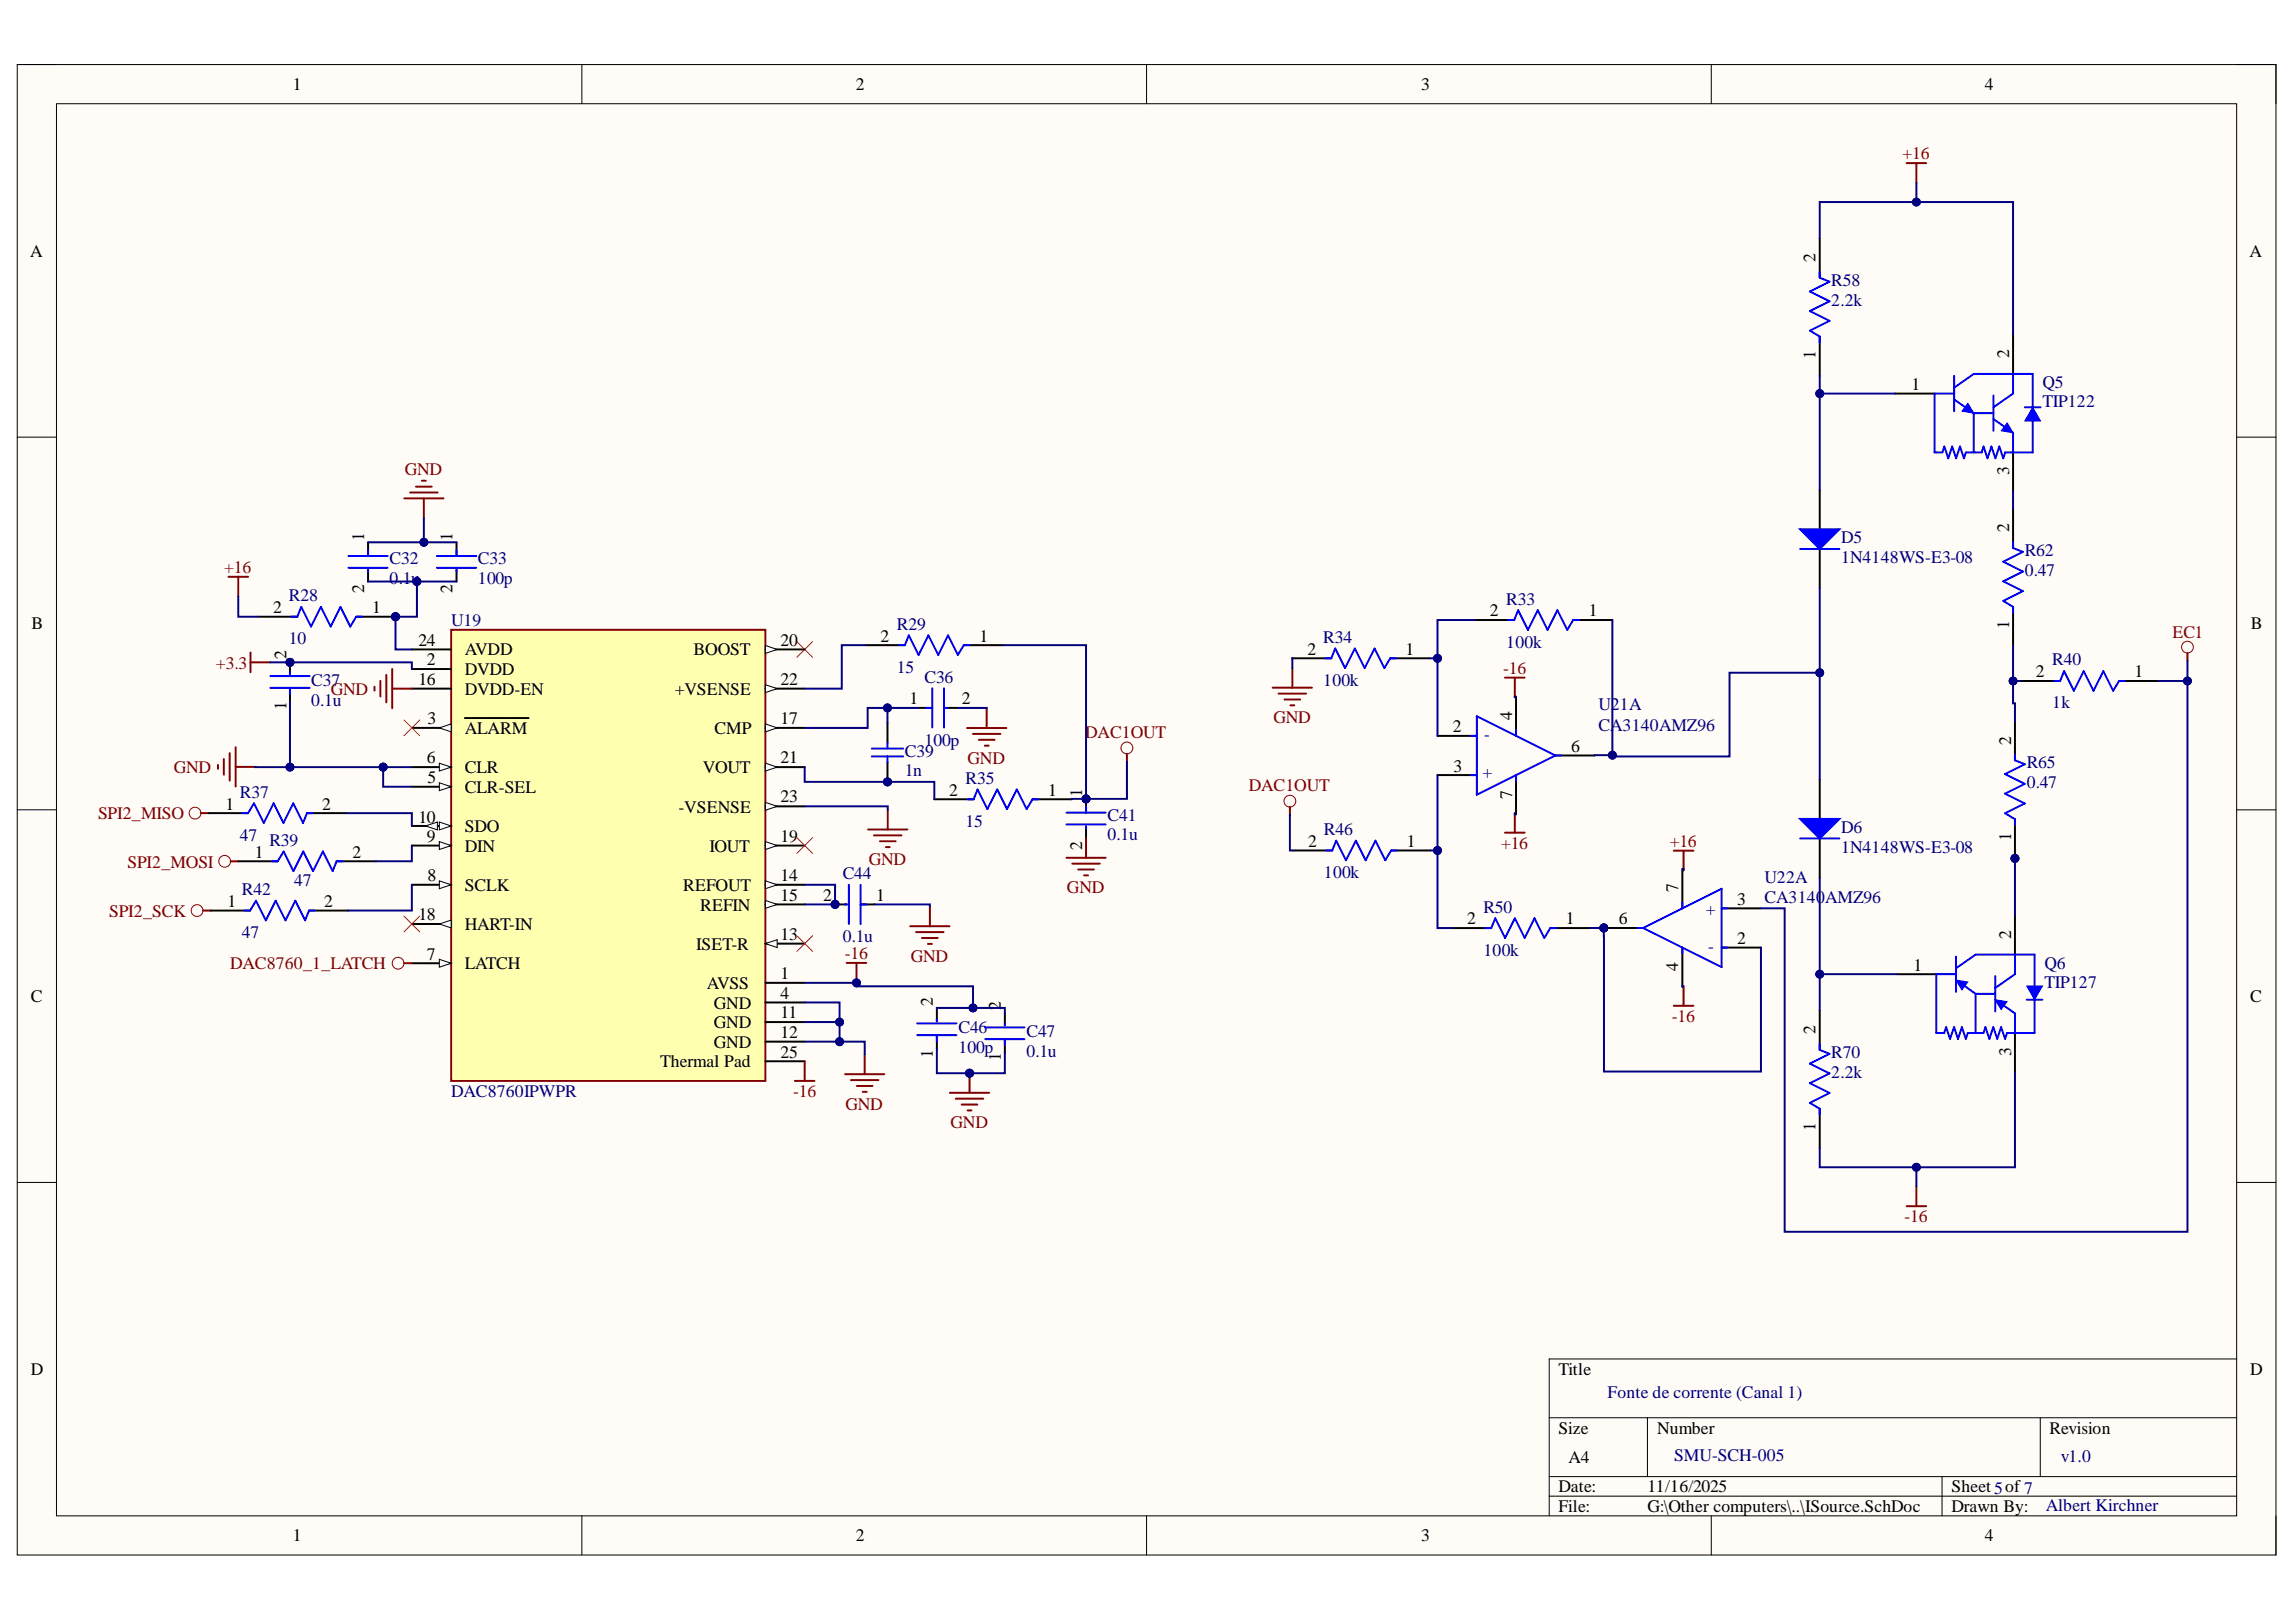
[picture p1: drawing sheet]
<svg xmlns="http://www.w3.org/2000/svg" width="297mm" height="210mm" viewBox="0 0 297 210" stroke-linecap="round" stroke-linejoin="round" font-family="sans-serif">
<defs><g id="words">
<g font-size="2.3">
<text x="37.9" y="11.7">1</text>
<text x="110.7" y="11.7">2</text>
<text x="183.9" y="11.7">3</text>
<text x="256.8" y="11.7">4</text>
<text x="3.9" y="33.3">A</text>
<text x="234.9" y="33.9" transform="rotate(-90 234.9 33.9)">2</text>
<text x="291" y="33.3">A</text>
<text x="234.9" y="46.5" transform="rotate(-90 234.9 46.5)">1</text>
<text x="259.9" y="46.4" transform="rotate(-90 259.9 46.4)">2</text>
<text x="247.3" y="50.4">1</text>
<text x="259.9" y="61.5" transform="rotate(-90 259.9 61.5)">3</text>
<text x="47.1" y="70" transform="rotate(-90 47.1 70)">1</text>
<text x="58.5" y="70" transform="rotate(-90 58.5 70)">1</text>
<text x="259.9" y="68.9" transform="rotate(-90 259.9 68.9)">2</text>
<text x="47.1" y="76.8" transform="rotate(-90 47.1 76.8)">2</text>
<text x="58.5" y="76.8" transform="rotate(-90 58.5 76.8)">2</text>
<text x="4.1" y="81.4">B</text>
<text x="35.4" y="79.3">2</text>
<text x="48.1" y="79.3">1</text>
<text x="54.1" y="83.6">24</text>
<text x="101" y="83.6">20</text>
<text x="113.9" y="83">2</text>
<text x="126.7" y="83">1</text>
<text x="192.8" y="79.8">2</text>
<text x="205.5" y="79.8">1</text>
<text x="259.9" y="81.4" transform="rotate(-90 259.9 81.4)">1</text>
<text x="291.2" y="81.4">B</text>
<text x="37" y="85.2" transform="rotate(-90 37 85.2)">2</text>
<text x="54.1" y="88.6">16</text>
<text x="55.2" y="86.1">2</text>
<text x="60.1" y="84.8">AVDD</text>
<text x="60.1" y="87.4">DVDD</text>
<text x="60.1" y="89.9">DVDD-EN</text>
<text x="87.3" y="89.9">+VSENSE</text>
<text x="89.7" y="84.8">BOOST</text>
<text x="101" y="88.6">22</text>
<text x="169.2" y="84.7">2</text>
<text x="181.8" y="84.7">1</text>
<text x="263.4" y="87.6">2</text>
<text x="276.2" y="87.6">1</text>
<text x="37" y="91.9" transform="rotate(-90 37 91.9)">1</text>
<text x="55.3" y="93.7">3</text>
<text x="60.1" y="95">ALARM</text>
<text x="92.4" y="95">CMP</text>
<text x="101" y="93.7">17</text>
<text x="117.7" y="91.2">1</text>
<text x="124.4" y="91.2">2</text>
<text x="187.9" y="94.8">2</text>
<text x="195.6" y="93.2" transform="rotate(-90 195.6 93.2)">4</text>
<text x="55.2" y="98.8">6</text>
<text x="55.3" y="101.3">5</text>
<text x="60.1" y="100">CLR</text>
<text x="90.9" y="100">VOUT</text>
<text x="101" y="98.8">21</text>
<text x="188" y="99.9">3</text>
<text x="203.2" y="97.3">6</text>
<text x="260.2" y="96.4" transform="rotate(-90 260.2 96.4)">2</text>
<text x="29.2" y="104.8">1</text>
<text x="41.7" y="104.8">2</text>
<text x="54.1" y="106.4">10</text>
<text x="60.1" y="102.6">CLR-SEL</text>
<text x="60.1" y="107.7">SDO</text>
<text x="87.8" y="105.2">-VSENSE</text>
<text x="101" y="103.8">23</text>
<text x="122.8" y="103">2</text>
<text x="135.6" y="103">1</text>
<text x="140" y="103.2" transform="rotate(-90 140 103.2)">1</text>
<text x="195.6" y="103.4" transform="rotate(-90 195.6 103.4)">7</text>
<text x="33" y="111">1</text>
<text x="45.6" y="111">2</text>
<text x="55.2" y="109">9</text>
<text x="60.1" y="110.2">DIN</text>
<text x="91.8" y="110.2">IOUT</text>
<text x="101" y="109">19</text>
<text x="140" y="110" transform="rotate(-90 140 110)">2</text>
<text x="169.2" y="109.6">2</text>
<text x="182" y="109.6">1</text>
<text x="260.2" y="108.9" transform="rotate(-90 260.2 108.9)">1</text>
<text x="29.4" y="117.3">1</text>
<text x="42" y="117.3">2</text>
<text x="54.1" y="119.1">18</text>
<text x="55.3" y="114.1">8</text>
<text x="60.1" y="115.3">SCLK</text>
<text x="88.4" y="115.3">REFOUT</text>
<text x="90.6" y="117.9">REFIN</text>
<text x="101" y="116.6">15</text>
<text x="101" y="114.1">14</text>
<text x="106.5" y="116.6">2</text>
<text x="113.3" y="116.6">1</text>
<text x="189.8" y="119.6">2</text>
<text x="202.6" y="119.6">1</text>
<text x="209.4" y="119.6">6</text>
<text x="217.1" y="115.5" transform="rotate(-90 217.1 115.5)">7</text>
<text x="224.7" y="117.1">3</text>
<text x="55.2" y="124.2">7</text>
<text x="60.1" y="125.5">LATCH</text>
<text x="60.1" y="120.4">HART-IN</text>
<text x="90.1" y="122.9">ISET-R</text>
<text x="101" y="121.7">13</text>
<text x="217.1" y="125.7" transform="rotate(-90 217.1 125.7)">4</text>
<text x="224.7" y="122.2">2</text>
<text x="247.6" y="125.6">1</text>
<text x="260.2" y="121.5" transform="rotate(-90 260.2 121.5)">2</text>
<text x="4" y="129.7">C</text>
<text x="91.4" y="128">AVSS</text>
<text x="92.4" y="130.5">GND</text>
<text x="101" y="126.7">1</text>
<text x="101" y="129.3">4</text>
<text x="101" y="131.8">11</text>
<text x="120.7" y="130.2" transform="rotate(-90 120.7 130.2)">2</text>
<text x="129.5" y="130.7" transform="rotate(-90 129.5 130.7)">2</text>
<text x="291.1" y="129.7">C</text>
<text x="92.4" y="135.6">GND</text>
<text x="92.4" y="133.1">GND</text>
<text x="101" y="134.3">12</text>
<text x="101" y="136.9">25</text>
<text x="120.7" y="136.9" transform="rotate(-90 120.7 136.9)">1</text>
<text x="129.5" y="137.4" transform="rotate(-90 129.5 137.4)">1</text>
<text x="234.9" y="133.8" transform="rotate(-90 234.9 133.8)">2</text>
<text x="260.2" y="136.7" transform="rotate(-90 260.2 136.7)">3</text>
<text x="85.4" y="138.1">Thermal Pad</text>
<text x="234.9" y="146.4" transform="rotate(-90 234.9 146.4)">1</text>
<text x="4" y="177.9">D</text>
<text x="201.6" y="177.9">Title</text>
<text x="291.1" y="177.9">D</text>
<text x="201.6" y="185.5">Size</text>
<text x="214.4" y="185.5">Number</text>
<text x="265.2" y="185.5">Revision</text>
<text x="202.9" y="189.3">A4</text>
<text x="201.6" y="193.1">Date:</text>
<text x="201.6" y="195.7">File:</text>
<text x="213.1" y="193.1">11/16/2025</text>
<text x="213.1" y="195.7">G:\Other computers\..\ISource.SchDoc</text>
<text x="252.5" y="193.1">Sheet5of 7</text>
<text x="252.5" y="195.7">Drawn By:</text>
<text x="37.9" y="199.5">1</text>
<text x="110.7" y="199.5">2</text>
<text x="183.9" y="199.5">3</text>
<text x="256.8" y="199.5">4</text>
</g>
<g font-size="2.3" fill="#800000">
<text x="246.1" y="20.6">+16</text>
<text x="52.4" y="61.5">GND</text>
<text x="29" y="74.2">+16</text>
<text x="281.1" y="82.5">EC1</text>
<text x="27.9" y="86.5">+3.3</text>
<text x="42.8" y="89.9">GND</text>
<text x="194.5" y="87.2">-16</text>
<text x="140.4" y="95.6">DAC1OUT</text>
<text x="164.8" y="93.6">GND</text>
<text x="22.5" y="100">GND</text>
<text x="125.2" y="98.8">GND</text>
<text x="12.7" y="106">SPI2_MISO</text>
<text x="161.5" y="102.4">DAC1OUT</text>
<text x="16.5" y="112.3">SPI2_MOSI</text>
<text x="112.4" y="111.9">GND</text>
<text x="194.2" y="109.8">+16</text>
<text x="216" y="109.6">+16</text>
<text x="14.1" y="118.6">SPI2_SCK</text>
<text x="138" y="115.6">GND</text>
<text x="29.8" y="125.5">DAC8760_1_LATCH</text>
<text x="109.3" y="124.1">-16</text>
<text x="117.8" y="124.4">GND</text>
<text x="216.3" y="132.2">-16</text>
<text x="102.6" y="141.9">-16</text>
<text x="109.4" y="143.6">GND</text>
<text x="123" y="146">GND</text>
<text x="246.4" y="158.2">-16</text>
</g>
<g font-size="2.3" fill="#000080">
<text x="236.9" y="37">R58</text>
<text x="236.9" y="39.5">2.2k</text>
<text x="264.2" y="50.2">Q5</text>
<text x="264.2" y="52.7">TIP122</text>
<text x="238.2" y="70.3">D5</text>
<text x="261.9" y="72">R62</text>
<text x="37.4" y="77.8">R28</text>
<text x="50.4" y="73">C32</text>
<text x="50.4" y="75.5">0.1u</text>
<text x="61.8" y="73">C33</text>
<text x="61.8" y="75.5">100p</text>
<text x="238.2" y="72.8">1N4148WS-E3-08</text>
<text x="261.9" y="74.5">0.47</text>
<text x="37.4" y="83.4">10</text>
<text x="58.4" y="81">U19</text>
<text x="116" y="81.5">R29</text>
<text x="171.2" y="83.2">R34</text>
<text x="194.9" y="78.2">R33</text>
<text x="194.9" y="83.8">100k</text>
<text x="40.3" y="88.8">C37</text>
<text x="116" y="87.1">15</text>
<text x="119.6" y="88.4">C36</text>
<text x="171.2" y="88.8">100k</text>
<text x="265.5" y="86.1">R40</text>
<text x="40.3" y="91.3">0.1u</text>
<text x="192.8" y="94.7" transform="rotate(-180 192.8 94.7)">-</text>
<text x="206.8" y="91.9">U21A</text>
<text x="206.8" y="94.5">CA3140AMZ96</text>
<text x="265.5" y="91.7">1k</text>
<text x="117.1" y="97.9">C39</text>
<text x="117.1" y="100.4">1n</text>
<text x="119.6" y="96.5">100p</text>
<text x="124.9" y="101.5">R35</text>
<text x="193.1" y="99.5" transform="rotate(-180 193.1 99.5)">+</text>
<text x="262.2" y="99.4">R65</text>
<text x="262.2" y="102">0.47</text>
<text x="31" y="103.2">R37</text>
<text x="124.9" y="107">15</text>
<text x="143.3" y="106.2">C41</text>
<text x="238.2" y="107.8">D6</text>
<text x="31" y="108.8">47</text>
<text x="34.8" y="109.5">R39</text>
<text x="109" y="113.8">C44</text>
<text x="143.3" y="108.7">0.1u</text>
<text x="171.3" y="108.1">R46</text>
<text x="171.3" y="113.6">100k</text>
<text x="238.2" y="110.3">1N4148WS-E3-08</text>
<text x="31.3" y="115.8">R42</text>
<text x="38.1" y="114.6">47</text>
<text x="191.9" y="118.1">R50</text>
<text x="220.7" y="118.4">+</text>
<text x="228.3" y="114.3">U22A</text>
<text x="228.3" y="116.8">CA3140</text>
<text x="236.1" y="116.8">AMZ96</text>
<text x="31.3" y="121.4">47</text>
<text x="109" y="121.9">0.1u</text>
<text x="191.9" y="123.7">100k</text>
<text x="221" y="123.2">-</text>
<text x="264.5" y="125.4">Q6</text>
<text x="264.5" y="127.9">TIP127</text>
<text x="124" y="133.7">C46</text>
<text x="124" y="136.3">100p</text>
<text x="132.8" y="134.2">C47</text>
<text x="132.8" y="136.8">0.1u</text>
<text x="236.9" y="136.9">R70</text>
<text x="58.4" y="141.9">DAC8760IPWPR</text>
<text x="236.9" y="139.5">2.2k</text>
<text x="208" y="181">Fonte de corrente (Canal 1)</text>
<text x="216.6" y="189.1">SMU-SCH-005</text>
<text x="266.6" y="189.2">v1.0</text>
<text x="264.7" y="195.6">Albert Kirchner</text>
</g>
</g></defs>
<path d="M2.2 8.4h292.2v192.8h-292.2z" fill-rule="evenodd" fill="#fffcf8"/>
<path d="M2.2 8.4h292.2v192.8h-292.2z" fill="none" stroke="#000" stroke-width=".13"/>
<path d="M7.3 13.4h282.1v182.8h-282.1z" fill-rule="evenodd" fill="#fffcf8"/>
<g fill="none" stroke="#000" stroke-width=".13">
<path d="M2.2 8.3h5.1M7.3 13.4h282.1v182.8h-282.1zM75.3 8.3v5.1M148.3 8.3v5.1M221.4 8.4v5M289.4 8.4h5v5M2.2 56.6h5.1M289.4 56.6h5M2.2 104.8h5.1M289.4 104.8h5M2.2 153h5.1M289.4 153h5"/>
<path d="M289.4 175.9h-89v20.3M75.3 196.2v5M148.3 196.2v5M200.4 183.5h89M200.4 191.1h89M200.4 193.6h89M213.1 183.5v7.6M221.4 196.2v5M251.2 191.1v5.1M264 183.5v7.6M294.4 196.2v5"/>
</g>
<path d="M246.7 21.1h2.5M247.9 21.1v2.6" fill="none" stroke="#800000" stroke-width=".25"/>
<path d="M245.2 50.9h5.1M260.4 43.3v5.1M260.4 58.5v5.1" fill="none" stroke="#000" stroke-width=".25"/>
<path d="M252.8 50.9h-2.5v7.6h.2M255.3 48.4h7.7v4.3M257.9 53.5h-2.6v5M260.4 48.4v2.5M262 52.7h2M263 54.5v4h-2.6v-2.5" fill="none" stroke="#00f" stroke-width=".25"/>
<path d="M263 52.7l1 1.8h-2z" fill="#00f"/>
<path d="M263 52.7l1 1.8h-2z" fill="none" stroke="#00f" stroke-width=".13"/>
<path d="M252.8 48.6v4.6M255.1 58.5h.5M255.3 48.4l-2.5 1.8M257.9 51.2v4.5M257.9 54.2l2.5 1.8M260.2 58.5h.2M260.4 50.9l-2.5 1.8" fill="none" stroke="#00f" stroke-width=".25"/>
<path d="M259.7 54.7l.7 1.3-1.5-.3z" fill="#00f"/>
<path d="M259.7 54.7l.7 1.3-1.5-.3z" fill="none" stroke="#00f" stroke-width=".13"/>
<path d="M252.8 51.7l2.5 1.8" fill="none" stroke="#00f" stroke-width=".25"/>
<path d="M254.6 52.2l.7 1.3-1.5-.3z" fill="#00f"/>
<path d="M254.6 52.2l.7 1.3-1.5-.3z" fill="none" stroke="#00f" stroke-width=".13"/>
<path d="M235.4 35.2v.7l1.3 .6-2.5 1.2 2.5 1.3-2.5 1.3 2.5 1.2-2.5 1.3 1.2 .8v.7M250.5 58.5h.8l.2-.7 .6 1.5 .5-1.5 .5 1.5 .5-1.5 .5 1.5 .2-.8h.8M255.6 58.5h.8l.2-.7 .5 1.5 .5-1.5 .6 1.5 .5-1.5 .5 1.5 .2-.8h.8" fill="none" stroke="#00f" stroke-width=".25"/>
<path d="M235.4 30.9v5M235.4 43.6v5M235.4 63.4v5.1M235.4 71v5.1" fill="none" stroke="#000" stroke-width=".25"/>
<path d="M232.9 68.5h5.1l-2.6 2.5z" fill="#00f"/>
<path d="M232.9 68.5h5.1l-2.6 2.5zM232.9 71h5.1M260.4 70.2v.7l1.3 .5-2.5 1.3 2.5 1.3-2.5 1.2 2.5 1.3-2.5 1.3 1.2 .7v.8M171.5 85.2h.7l.5-1.3 1.3 2.6 1.3-2.6 1.3 2.6 1.2-2.6 1.3 2.6 .8-1.3h.7M190.3 95.2h.8M191.1 92.7l10.1 5.1-10.1 5zM195.1 80.2h.8l.5-1.2 1.3 2.5 1.2-2.5 1.3 2.5 1.3-2.5 1.3 2.5 .7-1.3h.8M196.1 94.5v.7M201.2 97.8h.8M265.8 88.1h.7l.5-1.2 1.3 2.5 1.3-2.5 1.2 2.5 1.3-2.5 1.3 2.5 .7-1.3h.8M190.3 100.3h.8M196.1 100.3v.8" fill="none" stroke="#00f" stroke-width=".25"/>
<g fill="none" stroke="#000" stroke-width=".25">
<path d="M260.4 65.8v5.1M260.4 78.5v5.1M167.2 85.2h5M179.9 85.2h5M186 95.2h5.1M190.8 80.2h5.1M196.1 90.2v5M201.2 97.8h5.1M203.5 80.2h5.1M261.4 88.1h5.1M274.1 88.1h5.1M186 100.3h5.1"/>
<path d="M196.1 100.3v5.1M235.4 100.9v5.1M235.4 108.5v5.1"/>
</g>
<g fill="none" stroke="#800000" stroke-width=".13">
<circle cx="283" cy="83.7" r=".76"/>
<circle cx="166.9" cy="103.7" r=".76"/>
</g>
<path d="M164.7 89h5M165.4 89.8h3.6M166.2 90.5h2M166.9 91.3h.5M167.2 86.5v2.5M194.7 87.7h2.5M196 87.7v2.5M283 84.5v1M166.9 104.4v1.1M194.7 107.8h2.5M196 105.2v2.6" fill="none" stroke="#800000" stroke-width=".25"/>
<path d="M232.9 106h5.1l-2.6 2.5z" fill="#00f"/>
<path d="M171.6 110.1h.8l.5-1.3 1.2 2.5 1.3-2.5 1.3 2.5 1.2-2.5 1.3 2.5 .8-1.2h.7M232.9 106h5.1l-2.6 2.5zM232.9 108.5h5.1" fill="none" stroke="#00f" stroke-width=".25"/>
<path d="M167.3 110.1h5.1M180 110.1h5.1" fill="none" stroke="#000" stroke-width=".25"/>
<path d="M52.3 64.5h5.1M53.1 63.7h3.5M53.8 63h2.1M54.6 62.2h.5M54.8 64.5v2.5" fill="none" stroke="#800000" stroke-width=".25"/>
<circle cx="260.7" cy="111.1" r=".51" fill="#000080"/>
<circle cx="260.7" cy="111.1" r=".51" fill="none" stroke="#000080" stroke-width=".13"/>
<path d="M260.7 106v5.1" fill="none" stroke="#000" stroke-width=".25"/>
<circle cx="260.7" cy="111.1" r=".51" fill="#000080"/>
<circle cx="260.7" cy="111.1" r=".51" fill="none" stroke="#000080" stroke-width=".13"/>
<path d="M47.6 70.2v1.8M47.6 73.7v1.6M59.1 70.2v1.8M59.1 73.7v1.6M260.7 93.3v5.1" fill="none" stroke="#000" stroke-width=".25"/>
<path d="M45.1 72h5.1M45.1 73.5h5.1M47.6 71.2v.8M47.6 73.7v.3M56.5 72h5.1M56.5 73.5h5.1M59.1 71.2v.8M59.1 73.7v.3M260.7 97.6v.8l1.2 .5-2.5 1.3 2.5 1.2-2.5 1.3 2.5 1.3-2.5 1.2 1.3 .8v.8" fill="none" stroke="#00f" stroke-width=".25"/>
<path d="M216.5 110.1h2.6M217.8 110.1v2.5" fill="none" stroke="#800000" stroke-width=".25"/>
<circle cx="207.5" cy="120.1" r=".51" fill="#000080"/>
<circle cx="207.5" cy="120.1" r=".51" fill="none" stroke="#000080" stroke-width=".13"/>
<path d="M222.7 117.5h5.1M207.5 120.1h5.1M222.7 122.6h5.1" fill="none" stroke="#000" stroke-width=".25"/>
<circle cx="207.5" cy="120.1" r=".51" fill="#000080"/>
<circle cx="207.5" cy="120.1" r=".51" fill="none" stroke="#000080" stroke-width=".13"/>
<path d="M217.6 112.5v5M187.9 120.1h5M200.6 120.1h5M217.6 122.6v5.1" fill="none" stroke="#000" stroke-width=".25"/>
<path d="M217.6 116.8v.7M222.7 117.5h.8M192.2 120.1h.7l.5-1.3 1.3 2.6 1.3-2.6 1.3 2.6 1.2-2.6 1.3 2.6 .8-1.3h.7M211.8 120.1h.8M212.6 120.1l10.1-5.1v10.2zM217.6 122.6v.8M222.7 122.6h.8" fill="none" stroke="#00f" stroke-width=".25"/>
<path d="M29.6 74.6h2.5M30.8 74.6v2.6" fill="none" stroke="#800000" stroke-width=".25"/>
<circle cx="51.2" cy="79.8" r=".51" fill="#000080"/>
<circle cx="51.2" cy="79.8" r=".51" fill="none" stroke="#000080" stroke-width=".13"/>
<path d="M46.1 79.8h5.1" fill="none" stroke="#000" stroke-width=".25"/>
<circle cx="51.2" cy="79.8" r=".51" fill="#000080"/>
<circle cx="51.2" cy="79.8" r=".51" fill="none" stroke="#000080" stroke-width=".13"/>
<path d="M33.4 79.8h5.1M260.7 118.5v5M245.4 126.1h5.1M260.7 133.7v5.1" fill="none" stroke="#000" stroke-width=".25"/>
<path d="M37.7 79.8h.8l.5-1.3 1.2 2.6 1.3-2.6 1.3 2.6 1.3-2.6 1.2 2.6 .8-1.3h.7M253.1 126.1h-2.6v7.6h.3M255.6 123.5h7.6v4.1M258.1 128.6h-2.5v5.1M260.7 123.5v2.6M260.7 131.1v2.6M262.2 129.4h2M263.2 129.4v4.3" fill="none" stroke="#00f" stroke-width=".25"/>
<path d="M262.2 127.6h2l-1 1.8z" fill="#00f"/>
<path d="M262.2 127.6h2l-1 1.8z" fill="none" stroke="#00f" stroke-width=".13"/>
<path d="M253.1 123.8v4.6M253.8 127.3l1.8 1.3M255.6 123.5l-2.5 1.8" fill="none" stroke="#00f" stroke-width=".25"/>
<path d="M253.1 126.8l1.5 .3-.8 1z" fill="#00f"/>
<path d="M253.1 126.8l1.5 .3-.8 1z" fill="none" stroke="#00f" stroke-width=".13"/>
<path d="M258.1 126.3v4.6M258.9 129.9l1.8 1.2M260.7 126.1l-2.6 1.8" fill="none" stroke="#00f" stroke-width=".25"/>
<path d="M258.1 129.4l1.6 .2-.8 1z" fill="#00f"/>
<path d="M258.1 129.4l1.6 .2-.8 1z" fill="none" stroke="#00f" stroke-width=".13"/>
<path d="M116.3 83.5h.8l.5-1.3 1.2 2.6 1.3-2.6 1.3 2.6 1.3-2.6 1.2 2.6 .8-1.3h.7M250.8 133.7h.7l.3-.8 .5 1.5 .5-1.5 .5 1.5 .5-1.5 .5 1.5 .3-.7h2l.3-.8 .5 1.5 .5-1.5 .5 1.5 .5-1.5 .5 1.5 .3-.7h3.5" fill="none" stroke="#00f" stroke-width=".25"/>
<path d="M112 83.5h5.1M124.7 83.5h5.1" fill="none" stroke="#000" stroke-width=".25"/>
<path d="M103.1 83l2 2.1M105.1 83l-2 2.1" fill="none" stroke="#f00" stroke-width=".13"/>
<path d="M58.4 81.5h40.6v58.4h-40.6z" fill-rule="evenodd" fill="#ffffb0"/>
<path d="M58.4 81.5h40.6v58.4h-40.6z" fill="none" stroke="#800000" stroke-width=".25"/>
<path d="M53.3 84h5.1M53.3 86.6h5.1M53.3 89.1h5.1M53.3 99.3h5.1" fill="none" stroke="#000" stroke-width=".25"/>
<path d="M56.8 98.8l1.6 .5-1.6 .5z" fill="#f8fcff"/>
<path d="M56.8 98.8l1.6 .5-1.6 .5z" fill="none" stroke="#000" stroke-width=".13"/>
<path d="M53.3 101.8h5.1" fill="none" stroke="#000" stroke-width=".25"/>
<path d="M56.8 101.3l1.6 .5-1.6 .5z" fill="#f8fcff"/>
<path d="M56.8 101.3l1.6 .5-1.6 .5z" fill="none" stroke="#000" stroke-width=".13"/>
<path d="M53.3 94.2h5.1" fill="none" stroke="#000" stroke-width=".25"/>
<path d="M56.8 94.2l1.6-.5v1z" fill="#f8fcff"/>
<path d="M56.8 94.2l1.6-.5v1z" fill="none" stroke="#000" stroke-width=".13"/>
<path d="M60.1 92.9h8.3M99 122.1h5.1" fill="none" stroke="#000" stroke-width=".25"/>
<path d="M99 122.1l1.5-.5v1z" fill="#f8fcff"/>
<path d="M99 122.1l1.5-.5v1z" fill="none" stroke="#000" stroke-width=".13"/>
<path d="M99 89.1h5.1" fill="none" stroke="#000" stroke-width=".25"/>
<path d="M99 88.6l1.5 .5-1.5 .5z" fill="#f8fcff"/>
<path d="M99 88.6l1.5 .5-1.5 .5z" fill="none" stroke="#000" stroke-width=".13"/>
<path d="M99 104.3h5.1" fill="none" stroke="#000" stroke-width=".25"/>
<path d="M99 103.8l1.5 .5-1.5 .6z" fill="#f8fcff"/>
<path d="M99 103.8l1.5 .5-1.5 .6z" fill="none" stroke="#000" stroke-width=".13"/>
<path d="M99 84h5.1" fill="none" stroke="#000" stroke-width=".25"/>
<path d="M99 83.5l1.5 .5-1.5 .6z" fill="#f8fcff"/>
<path d="M99 83.5l1.5 .5-1.5 .6z" fill="none" stroke="#000" stroke-width=".13"/>
<path d="M99 94.2h5.1" fill="none" stroke="#000" stroke-width=".25"/>
<path d="M99 93.7l1.5 .5-1.5 .5z" fill="#f8fcff"/>
<path d="M99 93.7l1.5 .5-1.5 .5z" fill="none" stroke="#000" stroke-width=".13"/>
<path d="M53.3 109.4h5.1" fill="none" stroke="#000" stroke-width=".25"/>
<path d="M56.8 108.9l1.6 .5-1.6 .5z" fill="#f8fcff"/>
<path d="M56.8 108.9l1.6 .5-1.6 .5z" fill="none" stroke="#000" stroke-width=".13"/>
<path d="M99 99.3h5.1" fill="none" stroke="#000" stroke-width=".25"/>
<path d="M99 98.8l1.5 .5-1.5 .5z" fill="#f8fcff"/>
<path d="M99 98.8l1.5 .5-1.5 .5z" fill="none" stroke="#000" stroke-width=".13"/>
<path d="M99 109.4h5.1" fill="none" stroke="#000" stroke-width=".25"/>
<path d="M99 108.9l1.5 .5-1.5 .5z" fill="#f8fcff"/>
<path d="M99 108.9l1.5 .5-1.5 .5z" fill="none" stroke="#000" stroke-width=".13"/>
<path d="M53.3 124.7h5.1" fill="none" stroke="#000" stroke-width=".25"/>
<path d="M56.8 124.1l1.6 .6-1.6 .5z" fill="#f8fcff"/>
<path d="M56.8 124.1l1.6 .6-1.6 .5z" fill="none" stroke="#000" stroke-width=".13"/>
<path d="M99 117h5.1" fill="none" stroke="#000" stroke-width=".25"/>
<path d="M99 116.5l1.5 .5-1.5 .5z" fill="#f8fcff"/>
<path d="M99 116.5l1.5 .5-1.5 .5z" fill="none" stroke="#000" stroke-width=".13"/>
<path d="M99 114.5h5.1" fill="none" stroke="#000" stroke-width=".25"/>
<path d="M99 114l1.5 .5-1.5 .5z" fill="#f8fcff"/>
<path d="M99 114l1.5 .5-1.5 .5z" fill="none" stroke="#000" stroke-width=".13"/>
<path d="M53.3 114.5h5.1" fill="none" stroke="#000" stroke-width=".25"/>
<path d="M56.8 114l1.6 .5-1.6 .5z" fill="#f8fcff"/>
<path d="M56.8 114l1.6 .5-1.6 .5z" fill="none" stroke="#000" stroke-width=".13"/>
<path d="M53.3 106.9h5.1" fill="none" stroke="#000" stroke-width=".25"/>
<path d="M56.8 106.4l1.6 .5-1.6 .5z" fill="#f8fcff"/>
<path d="M56.8 106.4l1.6 .5-1.6 .5z" fill="none" stroke="#000" stroke-width=".13"/>
<path d="M55.1 106.9l1.5-.5v1z" fill="#f8fcff"/>
<path d="M55.1 106.9l1.5-.5v1z" fill="none" stroke="#000" stroke-width=".13"/>
<path d="M53.3 119.6h5.1M99 134.8h5.1" fill="none" stroke="#000" stroke-width=".25"/>
<path d="M56.8 119.6l1.6-.5v1z" fill="#f8fcff"/>
<path d="M56.8 119.6l1.6-.5v1z" fill="none" stroke="#000" stroke-width=".13"/>
<path d="M99 127.2h5.1M99 129.7h5.1M99 132.3h5.1M99 137.3h5.1" fill="none" stroke="#000" stroke-width=".25"/>
<path d="M32.4 84.4v2.6M32.4 85.7h2.5M48.5 88.9v.5M49.2 88.1v2M50 87.3v3.6M50.7 86.6v5.1M50.7 89.1h2.6M216.5 130.2h2.6M217.8 127.6v2.6" fill="none" stroke="#800000" stroke-width=".25"/>
<circle cx="37.5" cy="85.7" r=".51" fill="#000080"/>
<circle cx="37.5" cy="85.7" r=".51" fill="none" stroke="#000080" stroke-width=".13"/>
<path d="M37.5 85.7v1.5M37.5 89v1.8" fill="none" stroke="#000" stroke-width=".25"/>
<circle cx="37.5" cy="85.7" r=".51" fill="#000080"/>
<circle cx="37.5" cy="85.7" r=".51" fill="none" stroke="#000080" stroke-width=".13"/>
<path d="M35 89h5.1M35 87.5h5.1M37.5 87v.2M37.5 89v.8M119.8 91.6h.8M120.6 89.1v5M122.1 89.1v5M122.4 91.6h.2" fill="none" stroke="#00f" stroke-width=".25"/>
<path d="M118.8 91.6h1.8M122.4 91.6h1.5" fill="none" stroke="#000" stroke-width=".25"/>
<path d="M125.1 94.2h5.1M125.9 95h3.5M126.6 95.7h2.1M127.4 96.5h.5M127.7 91.7v2.5M145.8 97.6v1" fill="none" stroke="#800000" stroke-width=".25"/>
<path d="M52.3 93.2l2 2M54.3 93.2l-2 2" fill="none" stroke="#f00" stroke-width=".13"/>
<circle cx="145.8" cy="96.8" r=".76" fill="none" stroke="#800000" stroke-width=".13"/>
<circle cx="114.8" cy="101.2" r=".51" fill="#000080"/>
<circle cx="114.8" cy="101.2" r=".51" fill="none" stroke="#000080" stroke-width=".13"/>
<path d="M114.8 98.6v2.6" fill="none" stroke="#000" stroke-width=".25"/>
<circle cx="114.8" cy="101.2" r=".51" fill="#000080"/>
<circle cx="114.8" cy="101.2" r=".51" fill="none" stroke="#000080" stroke-width=".13"/>
<path d="M114.8 93.6v2.5" fill="none" stroke="#000" stroke-width=".25"/>
<path d="M112.8 96.9h4M112.8 97.9h4M114.8 96.1v.8M114.8 97.9v.7" fill="none" stroke="#00f" stroke-width=".25"/>
<circle cx="140.5" cy="103.4" r=".51" fill="#000080"/>
<circle cx="140.5" cy="103.4" r=".51" fill="none" stroke="#000080" stroke-width=".13"/>
<path d="M140.5 103.4v1.8" fill="none" stroke="#000" stroke-width=".25"/>
<circle cx="140.5" cy="103.4" r=".51" fill="#000080"/>
<circle cx="140.5" cy="103.4" r=".51" fill="none" stroke="#000080" stroke-width=".13"/>
<path d="M27 105.2h5.1M27.3 117.8h5.1M30.8 111.5h5.1M39.7 105.2h5.1M40 117.8h5.1M43.5 111.5h5.1M120.9 103.4h5.1M133.6 103.4h5.1M140.5 106.9v1.6M235.4 130.8v5.1M235.4 143.5v5.1" fill="none" stroke="#000" stroke-width=".25"/>
<path d="M31.3 105.2h.8l.8-1.2 1.2 2.5 1.3-2.5 1.3 2.5 1.2-2.5 1.3 2.5 .5-1.3h.8M31.6 117.8h.8l.7-1.2 1.3 2.5 1.3-2.5 1.2 2.5 1.3-2.5 1.3 2.5 .5-1.3h.7M35.2 111.5h.7l.8-1.3 1.3 2.5 1.2-2.5 1.3 2.5 1.3-2.5 1.2 2.5 .5-1.2h.8M125.2 103.4h.8l.5-1.2 1.2 2.5 1.3-2.5 1.3 2.5 1.2-2.5 1.3 2.5 .8-1.3h.7M138 105.2h5M138 106.7h5M140.5 104.4v.8M140.5 106.9v.3M235.4 135.1v.8l1.3 .5-2.5 1.2 2.5 1.3-2.5 1.3 2.5 1.2-2.5 1.3 1.2 .8v.7" fill="none" stroke="#00f" stroke-width=".25"/>
<g fill="none" stroke="#800000" stroke-width=".25">
<path d="M28.2 99v.5M29 98.2v2.1M29.7 97.5v3.5M30.5 96.7v5.1M30.5 99.2h2.5M26 105.2h1M26.3 117.8h1M29.8 111.5h1M112.3 107.3h5.1M113.1 108.1h3.5M113.8 108.9h2.1M114.6 109.6h.5"/>
<path d="M114.9 104.8v2.5M138 111h5M138.7 111.8h3.6M139.5 112.5h2M140.3 113.3h.5M140.5 108.5v2.5M246.7 156.1h2.5M247.9 153.5v2.6"/>
</g>
<g fill="none" stroke="#800000" stroke-width=".13">
<circle cx="25.2" cy="105.2" r=".76"/>
<circle cx="25.5" cy="117.8" r=".76"/>
<circle cx="29.1" cy="111.5" r=".76"/>
</g>
<path d="M103.1 108.4l2 2M105.1 108.4l-2 2" fill="none" stroke="#f00" stroke-width=".13"/>
<circle cx="108" cy="117" r=".51" fill="#000080"/>
<circle cx="108" cy="117" r=".51" fill="none" stroke="#000080" stroke-width=".13"/>
<path d="M108 117h1.6M111.3 117h1.8" fill="none" stroke="#000" stroke-width=".25"/>
<circle cx="108" cy="117" r=".51" fill="#000080"/>
<circle cx="108" cy="117" r=".51" fill="none" stroke="#000080" stroke-width=".13"/>
<path d="M109.3 117h.3M109.8 114.5v5.1M111.3 114.5v5.1M111.3 117h.8M118.7 134h5M118.7 132.4h5M121.2 131.9v.3M121.2 134v.7M127.5 134.5h5M127.5 133h5M130 132.4v.3M130 134.5v.7" fill="none" stroke="#00f" stroke-width=".25"/>
<g fill="none" stroke="#800000" stroke-width=".25">
<path d="M117.8 119.9h5M120.3 117.3v2.6M52.3 124.7h1M102.8 139.9h2.6M104.1 137.3v2.6M109.3 139h5.1M109.5 124.6h2.6M110.1 139.8h3.5M110.8 124.6v2.6M111.9 136.5v2.5M118.5 120.6h3.6M119.3 121.4h2"/>
<path d="M120 122.2h.6M125.4 138.9v2.5M110.8 140.5h2.1M111.6 141.3h.5M122.9 141.4h5.1M123.7 142.2h3.5M124.4 142.9h2M125.2 143.7h.5"/>
</g>
<path d="M52.3 118.6l2 2M54.3 118.6l-2 2M103.1 121.1l2 2M105.1 121.1l-2 2" fill="none" stroke="#f00" stroke-width=".13"/>
<circle cx="51.5" cy="124.7" r=".76" fill="none" stroke="#800000" stroke-width=".13"/>
<path d="M121.2 130.7v1.5M121.2 134v1.7M130 131.2v1.5M130 134.5v1.8" fill="none" stroke="#000" stroke-width=".25"/>
<circle cx="125.4" cy="138.9" r=".51" fill="#000080"/>
<circle cx="125.4" cy="138.9" r=".51" fill="none" stroke="#000080" stroke-width=".13"/>
<path d="M247.9 23.7v2.4" fill="none" stroke="#000080" stroke-width=".25"/>
<circle cx="247.9" cy="26.2" r=".51" fill="#000080"/>
<circle cx="247.9" cy="26.2" r=".51" fill="none" stroke="#000080" stroke-width=".13"/>
<path d="M235.4 30.9v-4.8h25v17.2" fill="none" stroke="#000080" stroke-width=".25"/>
<circle cx="247.9" cy="26.2" r=".51" fill="#000080"/>
<circle cx="247.9" cy="26.2" r=".51" fill="none" stroke="#000080" stroke-width=".13"/>
<path d="M245.2 50.9h-9.8v12.5" fill="none" stroke="#000080" stroke-width=".25"/>
<circle cx="235.4" cy="50.9" r=".51" fill="#000080"/>
<circle cx="235.4" cy="50.9" r=".51" fill="none" stroke="#000080" stroke-width=".13"/>
<path d="M235.4 48.6v2.3" fill="none" stroke="#000080" stroke-width=".25"/>
<circle cx="235.4" cy="50.9" r=".51" fill="#000080"/>
<circle cx="235.4" cy="50.9" r=".51" fill="none" stroke="#000080" stroke-width=".13"/>
<path d="M260.4 63.6v2.2M190.8 80.2h-4.8v15" fill="none" stroke="#000080" stroke-width=".25"/>
<circle cx="186" cy="85.2" r=".51" fill="#000080"/>
<circle cx="186" cy="85.2" r=".51" fill="none" stroke="#000080" stroke-width=".13"/>
<path d="M167.2 85.2v1.3M196.1 90.2h-.1M208.6 80.2v17.5l-2.3 .1" fill="none" stroke="#000080" stroke-width=".25"/>
<circle cx="208.6" cy="97.7" r=".51" fill="#000080"/>
<circle cx="208.6" cy="97.7" r=".51" fill="none" stroke="#000080" stroke-width=".13"/>
<path d="M235.4 76.1v24.8" fill="none" stroke="#000080" stroke-width=".25"/>
<circle cx="235.4" cy="87.1" r=".51" fill="#000080"/>
<circle cx="235.4" cy="87.1" r=".51" fill="none" stroke="#000080" stroke-width=".13"/>
<path d="M54.8 67v3.2h4.3M166.9 105.5v4.6h.4M196 105.2v.2h.1" fill="none" stroke="#000080" stroke-width=".25"/>
<circle cx="54.8" cy="70.2" r=".51" fill="#000080"/>
<circle cx="54.8" cy="70.2" r=".51" fill="none" stroke="#000080" stroke-width=".13"/>
<path d="M47.6 70.2h7.2M217.6 112.5h.2v.1" fill="none" stroke="#000080" stroke-width=".25"/>
<circle cx="54.8" cy="70.2" r=".51" fill="#000080"/>
<circle cx="54.8" cy="70.2" r=".51" fill="none" stroke="#000080" stroke-width=".13"/>
<path d="M260.4 111.1h.3v7.4" fill="none" stroke="#000080" stroke-width=".25"/>
<circle cx="260.7" cy="111.1" r=".51" fill="#000080"/>
<circle cx="260.7" cy="111.1" r=".51" fill="none" stroke="#000080" stroke-width=".13"/>
<path d="M47.6 75.3h11.5" fill="none" stroke="#000080" stroke-width=".25"/>
<circle cx="53.9" cy="75.3" r=".51" fill="#000080"/>
<circle cx="53.9" cy="75.3" r=".51" fill="none" stroke="#000080" stroke-width=".13"/>
<path d="M207.5 120.1v18.6h20.3v-16.1" fill="none" stroke="#000080" stroke-width=".25"/>
<circle cx="207.5" cy="120.1" r=".51" fill="#000080"/>
<circle cx="207.5" cy="120.1" r=".51" fill="none" stroke="#000080" stroke-width=".13"/>
<path d="M53.9 75.3v4.5h-2.7" fill="none" stroke="#000080" stroke-width=".25"/>
<circle cx="51.2" cy="79.8" r=".51" fill="#000080"/>
<circle cx="51.2" cy="79.8" r=".51" fill="none" stroke="#000080" stroke-width=".13"/>
<circle cx="53.9" cy="75.3" r=".51" fill="#000080"/>
<circle cx="53.9" cy="75.3" r=".51" fill="none" stroke="#000080" stroke-width=".13"/>
<path d="M30.8 77.2v2.6h2.6M235.4 113.6v12.5h10" fill="none" stroke="#000080" stroke-width=".25"/>
<circle cx="235.4" cy="126.1" r=".51" fill="#000080"/>
<circle cx="235.4" cy="126.1" r=".51" fill="none" stroke="#000080" stroke-width=".13"/>
<path d="M51.2 79.8v4.2h2.1M112 83.5h-3.1v5.6h-4.8" fill="none" stroke="#000080" stroke-width=".25"/>
<circle cx="51.2" cy="79.8" r=".51" fill="#000080"/>
<circle cx="51.2" cy="79.8" r=".51" fill="none" stroke="#000080" stroke-width=".13"/>
<path d="M34.9 85.7h18.4v.9M217.8 127.6h-.2v.1" fill="none" stroke="#000080" stroke-width=".25"/>
<circle cx="37.5" cy="85.7" r=".51" fill="#000080"/>
<circle cx="37.5" cy="85.7" r=".51" fill="none" stroke="#000080" stroke-width=".13"/>
<path d="M235.4 126.1v4.7" fill="none" stroke="#000080" stroke-width=".25"/>
<circle cx="235.4" cy="126.1" r=".51" fill="#000080"/>
<circle cx="235.4" cy="126.1" r=".51" fill="none" stroke="#000080" stroke-width=".13"/>
<path d="M114.8 91.6h4M123.9 91.6l3.8 .1" fill="none" stroke="#000080" stroke-width=".25"/>
<circle cx="114.8" cy="91.6" r=".51" fill="#000080"/>
<circle cx="114.8" cy="91.6" r=".51" fill="none" stroke="#000080" stroke-width=".13"/>
<path d="M114.8 93.6v-2h-2.6v2.6h-8.1" fill="none" stroke="#000080" stroke-width=".25"/>
<circle cx="114.8" cy="91.6" r=".51" fill="#000080"/>
<circle cx="114.8" cy="91.6" r=".51" fill="none" stroke="#000080" stroke-width=".13"/>
<path d="M104.1 99.3v1.9h16.8v2.2" fill="none" stroke="#000080" stroke-width=".25"/>
<circle cx="114.8" cy="101.2" r=".51" fill="#000080"/>
<circle cx="114.8" cy="101.2" r=".51" fill="none" stroke="#000080" stroke-width=".13"/>
<path d="M49.6 99.3h3.7" fill="none" stroke="#000080" stroke-width=".25"/>
<circle cx="49.6" cy="99.3" r=".51" fill="#000080"/>
<circle cx="49.6" cy="99.3" r=".51" fill="none" stroke="#000080" stroke-width=".13"/>
<path d="M37.5 99.3h12.1" fill="none" stroke="#000080" stroke-width=".25"/>
<circle cx="37.5" cy="99.3" r=".51" fill="#000080"/>
<circle cx="37.5" cy="99.3" r=".51" fill="none" stroke="#000080" stroke-width=".13"/>
<circle cx="49.6" cy="99.3" r=".51" fill="#000080"/>
<circle cx="49.6" cy="99.3" r=".51" fill="none" stroke="#000080" stroke-width=".13"/>
<path d="M37.5 90.8v8.5l-4.5-.1" fill="none" stroke="#000080" stroke-width=".25"/>
<circle cx="37.5" cy="99.3" r=".51" fill="#000080"/>
<circle cx="37.5" cy="99.3" r=".51" fill="none" stroke="#000080" stroke-width=".13"/>
<path d="M49.6 99.3v2.5h3.7" fill="none" stroke="#000080" stroke-width=".25"/>
<circle cx="49.6" cy="99.3" r=".51" fill="#000080"/>
<circle cx="49.6" cy="99.3" r=".51" fill="none" stroke="#000080" stroke-width=".13"/>
<path d="M104.1 104.3h10.8v.5M260.7 138.8v12.3h-25.3v-2.5" fill="none" stroke="#000080" stroke-width=".25"/>
<circle cx="247.9" cy="151.1" r=".51" fill="#000080"/>
<circle cx="247.9" cy="151.1" r=".51" fill="none" stroke="#000080" stroke-width=".13"/>
<path d="M44.8 105.2h8.5v1.7M247.9 151.1v2.4" fill="none" stroke="#000080" stroke-width=".25"/>
<circle cx="247.9" cy="151.1" r=".51" fill="#000080"/>
<circle cx="247.9" cy="151.1" r=".51" fill="none" stroke="#000080" stroke-width=".13"/>
<path d="M53.3 109.4v2.1h-4.7M53.3 114.5v3.3h-8.2M104.1 114.5h3.9v2.5h-3.9M113.1 117h7.2v.3" fill="none" stroke="#000080" stroke-width=".25"/>
<circle cx="108" cy="117" r=".51" fill="#000080"/>
<circle cx="108" cy="117" r=".51" fill="none" stroke="#000080" stroke-width=".13"/>
<path d="M110.8 127.2h-6.7" fill="none" stroke="#000080" stroke-width=".25"/>
<circle cx="110.8" cy="127.2" r=".51" fill="#000080"/>
<circle cx="110.8" cy="127.2" r=".51" fill="none" stroke="#000080" stroke-width=".13"/>
<path d="M104.1 129.7h4.5v2.6" fill="none" stroke="#000080" stroke-width=".25"/>
<circle cx="108.6" cy="132.3" r=".51" fill="#000080"/>
<circle cx="108.6" cy="132.3" r=".51" fill="none" stroke="#000080" stroke-width=".13"/>
<path d="M121.2 130.7v-.3h8.8v.8" fill="none" stroke="#000080" stroke-width=".25"/>
<circle cx="125.9" cy="130.4" r=".51" fill="#000080"/>
<circle cx="125.9" cy="130.4" r=".51" fill="none" stroke="#000080" stroke-width=".13"/>
<path d="M104.1 132.3h4.5v2.5" fill="none" stroke="#000080" stroke-width=".25"/>
<circle cx="108.6" cy="132.3" r=".51" fill="#000080"/>
<circle cx="108.6" cy="132.3" r=".51" fill="none" stroke="#000080" stroke-width=".13"/>
<circle cx="108.6" cy="134.8" r=".51" fill="#000080"/>
<circle cx="108.6" cy="134.8" r=".51" fill="none" stroke="#000080" stroke-width=".13"/>
<path d="M121.2 135.7v3.2h4.2" fill="none" stroke="#000080" stroke-width=".25"/>
<circle cx="125.4" cy="138.9" r=".51" fill="#000080"/>
<circle cx="125.4" cy="138.9" r=".51" fill="none" stroke="#000080" stroke-width=".13"/>
<path d="M104.1 134.8h7.8v1.7" fill="none" stroke="#000080" stroke-width=".25"/>
<circle cx="108.6" cy="134.8" r=".51" fill="#000080"/>
<circle cx="108.6" cy="134.8" r=".51" fill="none" stroke="#000080" stroke-width=".13"/>
<path d="M130 136.3v2.6h-4.6" fill="none" stroke="#000080" stroke-width=".25"/>
<circle cx="125.4" cy="138.9" r=".51" fill="#000080"/>
<circle cx="125.4" cy="138.9" r=".51" fill="none" stroke="#000080" stroke-width=".13"/>
<path d="M235.4 87.1h-11.6v10.8h-15.2v-.2" fill="none" stroke="#000080" stroke-width=".25"/>
<circle cx="208.6" cy="97.7" r=".51" fill="#000080"/>
<circle cx="208.6" cy="97.7" r=".51" fill="none" stroke="#000080" stroke-width=".13"/>
<circle cx="235.4" cy="87.1" r=".51" fill="#000080"/>
<circle cx="235.4" cy="87.1" r=".51" fill="none" stroke="#000080" stroke-width=".13"/>
<path d="M207.5 120.1h-1.9" fill="none" stroke="#000080" stroke-width=".25"/>
<circle cx="207.5" cy="120.1" r=".51" fill="#000080"/>
<circle cx="207.5" cy="120.1" r=".51" fill="none" stroke="#000080" stroke-width=".13"/>
<path d="M184.9 85.2h1.1" fill="none" stroke="#000080" stroke-width=".25"/>
<circle cx="186" cy="85.2" r=".51" fill="#000080"/>
<circle cx="186" cy="85.2" r=".51" fill="none" stroke="#000080" stroke-width=".13"/>
<path d="M185.1 110.1h.9" fill="none" stroke="#000080" stroke-width=".25"/>
<circle cx="186" cy="110.1" r=".51" fill="#000080"/>
<circle cx="186" cy="110.1" r=".51" fill="none" stroke="#000080" stroke-width=".13"/>
<path d="M186 100.3v19.8h1.9" fill="none" stroke="#000080" stroke-width=".25"/>
<circle cx="186" cy="110.1" r=".51" fill="#000080"/>
<circle cx="186" cy="110.1" r=".51" fill="none" stroke="#000080" stroke-width=".13"/>
<path d="M260.4 88.1h1" fill="none" stroke="#000080" stroke-width=".25"/>
<circle cx="260.4" cy="88.1" r=".51" fill="#000080"/>
<circle cx="260.4" cy="88.1" r=".51" fill="none" stroke="#000080" stroke-width=".13"/>
<path d="M260.4 83.6v7.4h.3v2.3" fill="none" stroke="#000080" stroke-width=".25"/>
<circle cx="260.4" cy="88.1" r=".51" fill="#000080"/>
<circle cx="260.4" cy="88.1" r=".51" fill="none" stroke="#000080" stroke-width=".13"/>
<path d="M283 85.5v2.6h-3.8" fill="none" stroke="#000080" stroke-width=".25"/>
<circle cx="283" cy="88.1" r=".51" fill="#000080"/>
<circle cx="283" cy="88.1" r=".51" fill="none" stroke="#000080" stroke-width=".13"/>
<path d="M283 88.1v71.3h-52.1v-41.9h-3.1" fill="none" stroke="#000080" stroke-width=".25"/>
<circle cx="283" cy="88.1" r=".51" fill="#000080"/>
<circle cx="283" cy="88.1" r=".51" fill="none" stroke="#000080" stroke-width=".13"/>
<path d="M145.8 98.6v4.8h-7.1" fill="none" stroke="#000080" stroke-width=".25"/>
<circle cx="140.5" cy="103.4" r=".51" fill="#000080"/>
<circle cx="140.5" cy="103.4" r=".51" fill="none" stroke="#000080" stroke-width=".13"/>
<path d="M129.8 83.5h10.7v19.9" fill="none" stroke="#000080" stroke-width=".25"/>
<circle cx="140.5" cy="103.4" r=".51" fill="#000080"/>
<circle cx="140.5" cy="103.4" r=".51" fill="none" stroke="#000080" stroke-width=".13"/>
<path d="M110.8 127.2v.4h15.1v2.8" fill="none" stroke="#000080" stroke-width=".25"/>
<circle cx="125.9" cy="130.4" r=".51" fill="#000080"/>
<circle cx="125.9" cy="130.4" r=".51" fill="none" stroke="#000080" stroke-width=".13"/>
<circle cx="110.8" cy="127.2" r=".51" fill="#000080"/>
<circle cx="110.8" cy="127.2" r=".51" fill="none" stroke="#000080" stroke-width=".13"/>
<use href="#words"/>
</svg>
